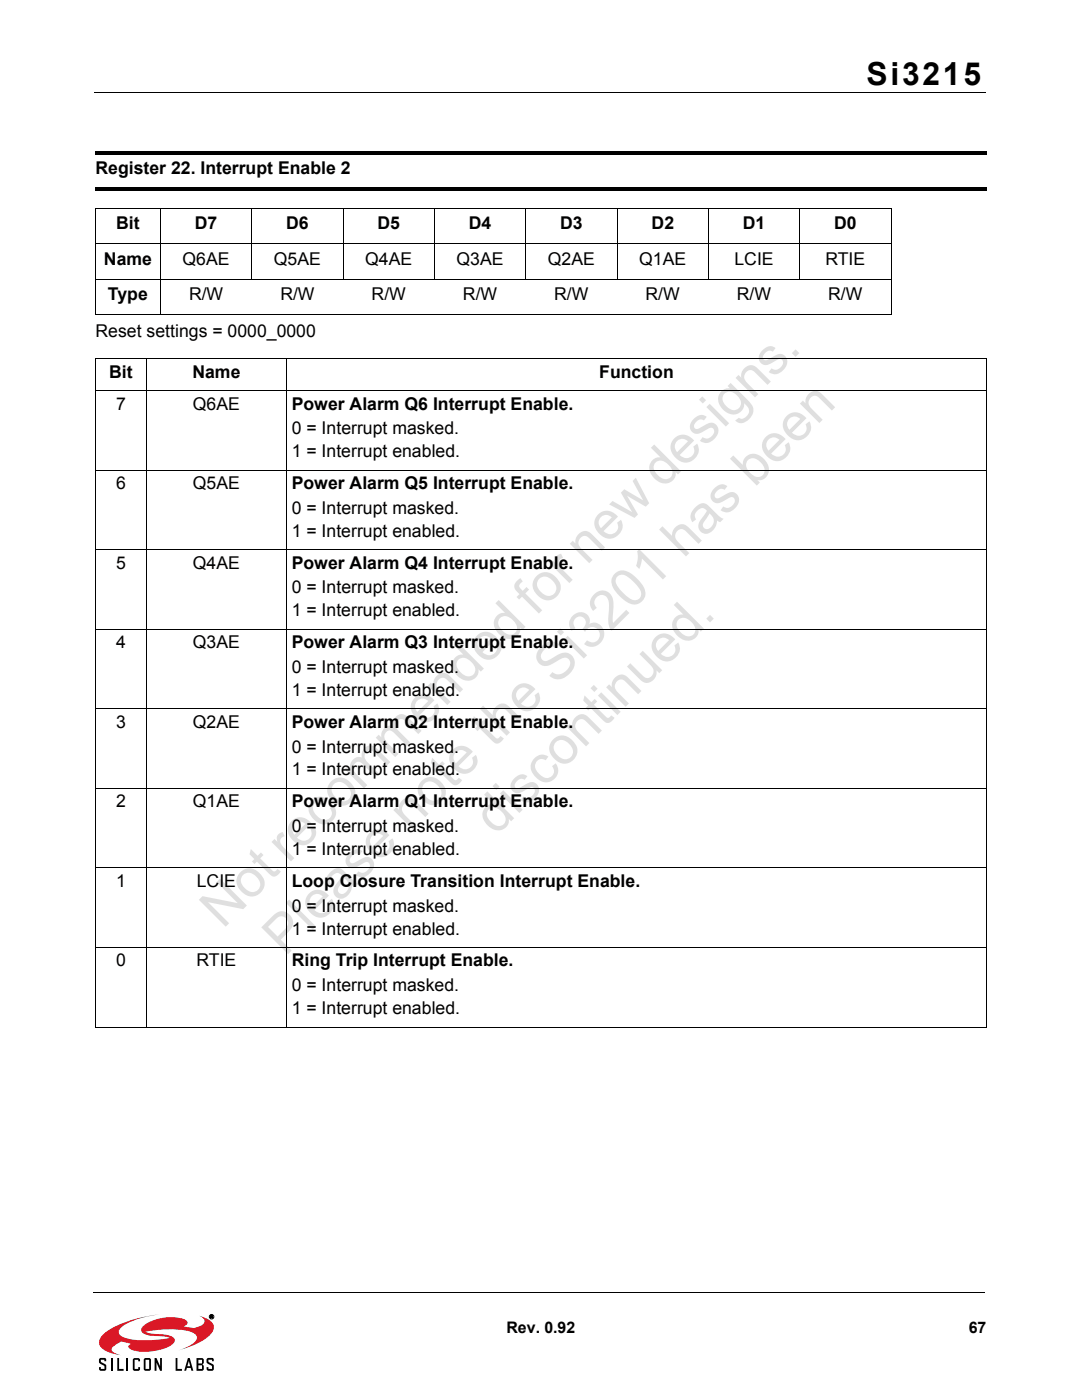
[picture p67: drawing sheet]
<svg xmlns="http://www.w3.org/2000/svg" width="216mm" height="279mm" viewBox="0 0 216 279" stroke-linecap="round" stroke-linejoin="round" font-family="sans-serif">
<defs><g id="words">
<g font-size="10.6" fill="#dfdfdf">
<text x="99" y="166.9" transform="rotate(-45 99 166.9)">discontinued.</text>
<text x="44.5" y="185.5" transform="rotate(-45 44.5 185.5)">Not recommended for new designs.</text>
<text x="56.9" y="191" transform="rotate(-45 56.9 191)">Please note the Si3201 has been</text>
</g>
<text font-size="6.3" x="172.9" y="16.9">Si3215</text>
<g font-size="3.5">
<text x="19" y="34.8">Register 22. Interrupt Enable 2</text>
<text x="23.2" y="45.7">Bit</text>
<text x="38.9" y="45.7">D7</text>
<text x="57.1" y="45.7">D6</text>
<text x="75.3" y="45.7">D5</text>
<text x="93.6" y="45.7">D4</text>
<text x="111.8" y="45.7">D3</text>
<text x="130" y="45.7">D2</text>
<text x="148.2" y="45.7">D1</text>
<text x="166.4" y="45.7">D0</text>
<text x="20.7" y="52.8">Name</text>
<text x="36.4" y="52.8">Q6AE</text>
<text x="54.6" y="52.8">Q5AE</text>
<text x="72.9" y="52.8">Q4AE</text>
<text x="91.1" y="52.8">Q3AE</text>
<text x="109.3" y="52.8">Q2AE</text>
<text x="127.5" y="52.8">Q1AE</text>
<text x="146.6" y="52.8">LCIE</text>
<text x="164.7" y="52.8">RTIE</text>
<text x="21.5" y="59.9">Type</text>
<text x="37.7" y="59.9">R/W</text>
<text x="55.9" y="59.9">R/W</text>
<text x="74.1" y="59.9">R/W</text>
<text x="92.4" y="59.9">R/W</text>
<text x="110.6" y="59.9">R/W</text>
<text x="128.8" y="59.9">R/W</text>
<text x="147" y="59.9">R/W</text>
<text x="165.3" y="59.9">R/W</text>
<text x="19" y="67.3">Reset settings = 0000_0000</text>
<text x="21.8" y="75.4">Bit</text>
<text x="38.4" y="75.4">Name</text>
<text x="119.6" y="75.4">Function</text>
<text x="23.2" y="81.7">7</text>
<text x="38.5" y="81.7">Q6AE</text>
<text x="58.2" y="81.7">Power Alarm Q6 Interrupt Enable.</text>
<text x="58.2" y="86.7">0 = Interrupt masked.</text>
<text x="58.2" y="91.3">1 = Interrupt enabled.</text>
<text x="23.2" y="97.6">6</text>
<text x="38.5" y="97.6">Q5AE</text>
<text x="58.2" y="97.6">Power Alarm Q5 Interrupt Enable.</text>
<text x="58.2" y="102.6">0 = Interrupt masked.</text>
<text x="58.2" y="107.1">1 = Interrupt enabled.</text>
<text x="23.2" y="113.5">5</text>
<text x="38.5" y="113.5">Q4AE</text>
<text x="58.2" y="113.5">Power Alarm Q4 Interrupt Enable.</text>
<text x="58.2" y="118.4">0 = Interrupt masked.</text>
<text x="58.2" y="123">1 = Interrupt enabled.</text>
<text x="23.2" y="129.3">4</text>
<text x="38.5" y="129.3">Q3AE</text>
<text x="58.2" y="129.3">Power Alarm Q3 Interrupt Enable.</text>
<text x="58.2" y="134.3">0 = Interrupt masked.</text>
<text x="58.2" y="138.9">1 = Interrupt enabled.</text>
<text x="23.2" y="145.2">3</text>
<text x="38.5" y="145.2">Q2AE</text>
<text x="58.2" y="145.2">Power Alarm Q2 Interrupt Enable.</text>
<text x="58.2" y="150.2">0 = Interrupt masked.</text>
<text x="58.2" y="154.8">1 = Interrupt enabled.</text>
<text x="23.2" y="161.1">2</text>
<text x="38.5" y="161.1">Q1AE</text>
<text x="58.2" y="161.1">Power Alarm Q1 Interrupt Enable.</text>
<text x="58.2" y="166.1">0 = Interrupt masked.</text>
<text x="58.2" y="170.6">1 = Interrupt enabled.</text>
<text x="23.2" y="177">1</text>
<text x="39.3" y="177">LCIE</text>
<text x="58.2" y="177">Loop Closure Transition Interrupt Enable.</text>
<text x="58.2" y="181.9">0 = Interrupt masked.</text>
<text x="58.2" y="186.5">1 = Interrupt enabled.</text>
<text x="23.2" y="192.8">0</text>
<text x="39.2" y="192.8">RTIE</text>
<text x="58.2" y="192.8">Ring Trip Interrupt Enable.</text>
<text x="58.2" y="197.8">0 = Interrupt masked.</text>
<text x="58.2" y="202.4">1 = Interrupt enabled.</text>
</g>
<g font-size="3.2">
<text x="101.1" y="266">Rev. 0.92</text>
<text x="193.3" y="266">67</text>
</g>
</g></defs>
<path d="M20.7 266.2a21.4 21.4 0 0 1 9.7-3.7l1.5-.2a16.9 16.9 0 0 0-7.6 2.5 1.05 1.05 0 0 0-.6 1 1.05 1.05 0 0 0 .7 1 17 17 0 0 0 9 .3l.5-.1a11.4 11.4 0 0 0-3.8-.4l-.4-.1a1.42 1.42 0 0 1-1.5-1.1 2.83 2.83 0 0 1 1.8-1.7 9.2 9.2 0 0 1 7.1-.3 .66 .66 0 0 1 .3 .8 .66 .66 0 0 1-.7 .5h-.1a4.3 4.3 0 0 0 3.4-.1 .97 .97 0 0 0 .8-.9 .97 .97 0 0 0-.7-1l-.4-.1 .6 .1a2.73 2.73 0 0 1 2.4 2.4 5.5 5.5 0 0 1-3.4 3l-3.7 1.4a6.3 6.3 0 0 0 3.7-2.3 1.39 1.39 0 0 0-1.4-1.5 21.1 21.1 0 0 0-8.9 .1l1.1 .3a10.3 10.3 0 0 1 4.4 .8 .81 .81 0 0 1-.1 1.4 10.1 10.1 0 0 1-8.3 1l-.5-.6 .5-.5-1.9-.5-.6 .4a1.81 1.81 0 0 0-1.3 1.3l.6 .6 1.2 .5-1.6-.3a3.4 3.4 0 0 1-2.7-2 2.19 2.19 0 0 1 .9-2z" fill="#da1826"/>
<g fill="none" stroke="#000" stroke-width=".2">
<path d="M18.8 18.4h177.8M18.6 257.9h177.8M42 262.5l.4 .1-.1 .2 .2 .2-.4-.2-.1 .2zM42.1 262.6l.3 .1h-.3z"/>
<circle cx="42.2" cy="262.8" r=".45"/>
</g>
<g fill="#000">
<path d="M19.8 271.2l.3-.2h.7h.2l.2 .4v.3h-.4v-.3h-.7v.4l1.1 .7v.9l-.4 .2-.9-.1-.1-.7h.3v.4h.7v-.6l-.1-.1a1.14 1.14 0 0 1-1-.7zM23.4 271h.4v2.2h.9v.4h-1.3zM26.6 271.2l.3-.2h.7l.3 .2v.5h-.3v-.3h-.7v1.8h.7v-.4h.3v.4l-.1 .3-.9 .1-.3-.2zM30.8 271h.4l.7 1.7v-1.7h.4v2.6h-.4l-.7-1.7v1.7h-.4zM35 271h.4v2.2h.9v.4h-1.3zM41.3 271.2l.3-.2h.7h.2l.2 .4v.3h-.4v-.3h-.7v.4l1 .7v.9l-.3 .2-.9-.1-.2-.7h.4v.4h.7v-.6l-.1-.1a1.14 1.14 0 0 1-1-.7z"/>
<path d="M28.7 271.2v2.2l.3 .2 .9-.1 .2-.3v-2l-.3-.2h-.8zM29 271.4h.8v1.8h-.8z"/>
<path d="M37.5 271l-.7 2.6h.3l.2-.6h.8l.1 .6h.4l-.7-2.6zM37.7 271.6l.2 1.1h-.5z"/>
<path d="M39.2 271v2.6l1.3-.1 .2-.3v-.6l-.3-.3 .3-.3-.1-.8-.3-.2zM39.6 271.4h.7v.7h-.7zM39.6 272.5h.7v.7h-.7z"/>
<path d="M42 262.5l.4 .1-.1 .2 .2 .2-.4-.2-.1 .2zM42.1 262.6v.1h.3z"/>
</g>
<path d="M22.3 271v2.6M25.4 271v2.6" fill="none" stroke="#000" stroke-width=".36"/>
<path d="M19 28.9h177.8v3.5h-177.8z" fill="#fff"/>
<path d="M19 30.3h177.8v.7h-177.8z" fill="#000"/>
<path d="M19 36h177.8v3.5h-177.8z" fill="#fff"/>
<path d="M19 37.3h177.8v.7h-177.8z" fill="#000"/>
<g fill="none" stroke="#000" stroke-width=".2">
<path d="M19 41.6h158.9M19 48.7h158.9M19 55.7h158.9M19 41.7v21M32 41.6v21.3M50.2 41.6v14.2M68.5 41.6v14.2M86.7 41.6v14.2M104.9 41.6v14.2M123.1 41.6v14.2M141.4 41.6v14.2M159.6 41.6v14.2"/>
<path d="M177.8 41.7v21M19 62.8h158.9M19 71.6h177.9M19 78h177.9M19 71.7v133.2M29.2 71.5v133.6M57.1 71.5v133.6M196.8 71.7v133.2M19 93.9h177.9M19 109.7h177.9M19 125.6h177.9M19 141.5h177.9"/>
<path d="M19 157.4h177.9M19 173.2h177.9M19 189.1h177.9M19 205h177.9"/>
</g>
<use href="#words"/>
</svg>
